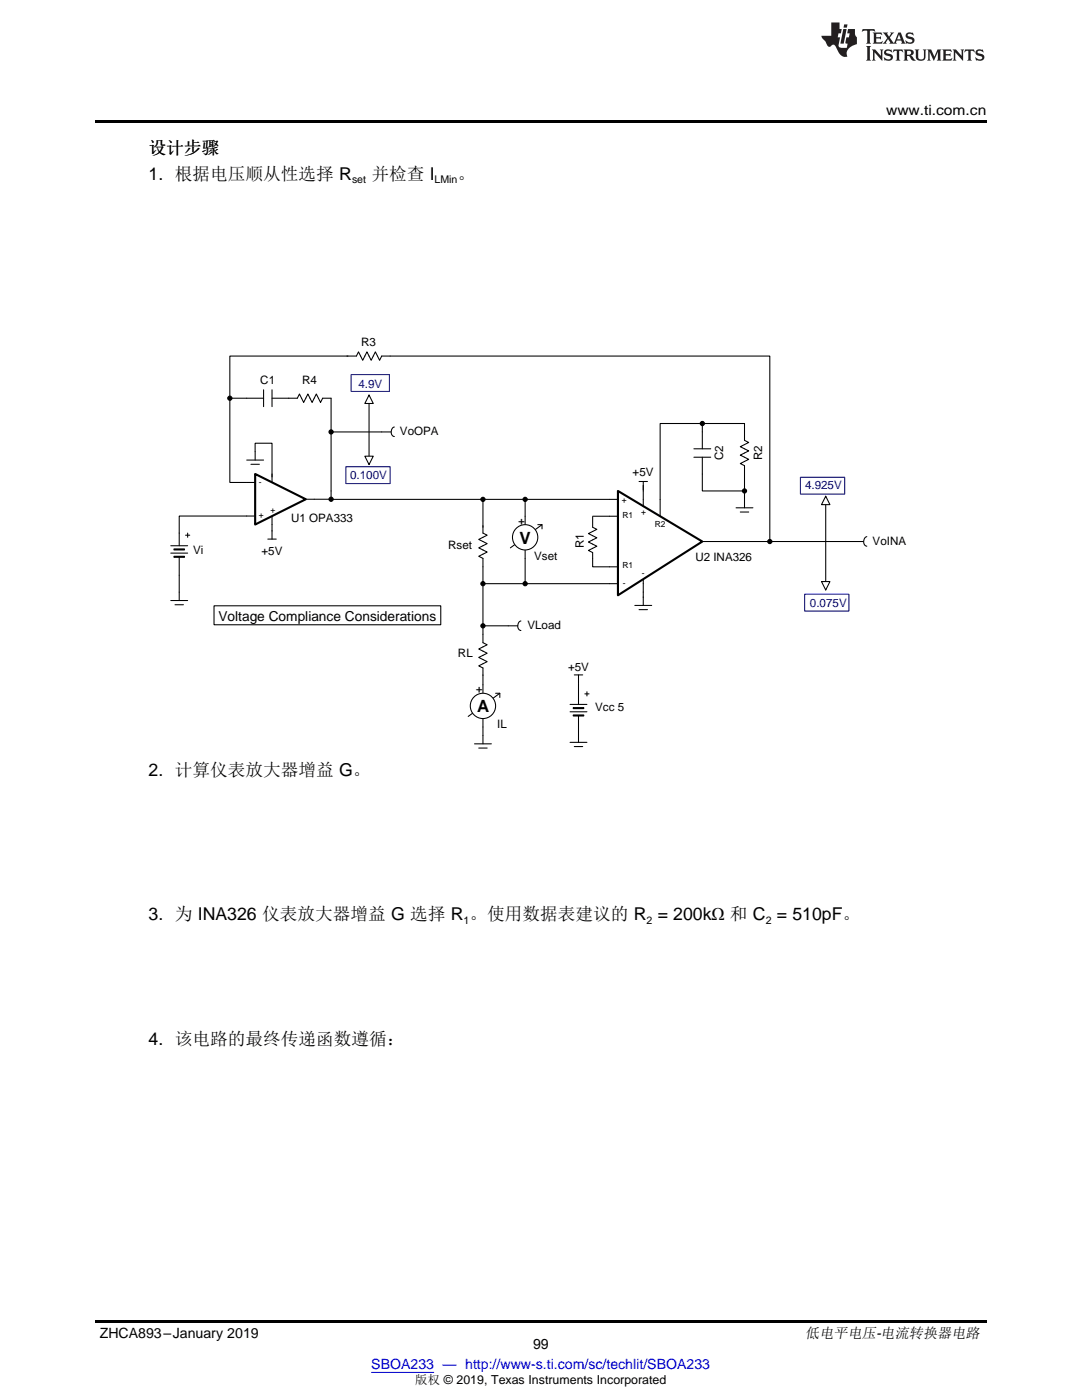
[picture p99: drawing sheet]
<svg xmlns="http://www.w3.org/2000/svg" width="216mm" height="279mm" viewBox="0 0 216 279" stroke-linecap="round" stroke-linejoin="round" font-family="sans-serif">
<defs><g id="words">
<g font-size="3.5">
<text x="29.6" y="30.7">设计步骤</text>
<text x="29.6" y="35.9">1. 根据电压顺从性选择 R</text>
<text x="74.1" y="35.9">并检查 I</text>
<text x="91.3" y="35.9">。</text>
<text x="29.6" y="154.9">2. 计算仪表放大器增益 G。</text>
<text x="29.6" y="183.7">3. 为 INA326 仪表放大器增益 G 选择 R 。使用数据表建议的 R = 200kΩ 和 C = 510pF。</text>
<text x="29.6" y="208.6">4. 该电路的最终传递函数遵循：</text>
</g>
<g font-size="3.4">
<text x="103.7" y="108.6">V</text>
<text x="95.2" y="142">A</text>
</g>
<text font-size="2.9" x="160.7" y="267.1">低电平电压-电流转换器电路</text>
<g font-size="2.8">
<text x="176.8" y="23">www.ti.com.cn</text>
<text x="19.9" y="267.1">ZHCA893–January 2019</text>
<text x="106.4" y="269.2">99</text>
</g>
<text font-size="2.8" fill="#00f" x="74.1" y="273.2">SBOA233 — http://www-s.ti.com/sc/techlit/SBOA233</text>
<text font-size="2.7" x="43.6" y="123.9">Voltage Compliance Considerations</text>
<text font-size="2.5" x="82.9" y="276.3">版权 © 2019, Texas Instruments Incorporated</text>
<g font-size="2.3">
<text x="72.1" y="69.1">R3</text>
<text x="51.9" y="76.6">C1</text>
<text x="60.3" y="76.6">R4</text>
<text x="79.8" y="86.9">VoOPA</text>
<text x="126.2" y="95.1">+5V</text>
<text x="144.3" y="91.8" transform="rotate(-90 144.3 91.8)">C2</text>
<text x="152.1" y="91.8" transform="rotate(-90 152.1 91.8)">R2</text>
<text x="58.1" y="104.2">U1 OPA333</text>
<text x="103.4" y="104.7">+</text>
<text x="38.6" y="110.6">Vi</text>
<text x="52.2" y="110.7">+5V</text>
<text x="89.5" y="109.5">Rset</text>
<text x="106.6" y="111.8">Vset</text>
<text x="116.5" y="109.4" transform="rotate(-90 116.5 109.4)">R1</text>
<text x="138.8" y="112">U2 INA326</text>
<text x="174.1" y="108.8">VoINA</text>
<text x="105.2" y="125.6">VLoad</text>
<text x="91.4" y="131.2">RL</text>
<text x="113.3" y="133.9">+5V</text>
<text x="95" y="138.3">+</text>
<text x="118.8" y="141.8">Vcc 5</text>
<text x="99.2" y="145.3">IL</text>
</g>
<g font-size="2.3" fill="#000080">
<text x="71.5" y="77.4">4.9V</text>
<text x="69.9" y="95.7">0.100V</text>
<text x="160.6" y="97.6">4.925V</text>
<text x="161.6" y="121.2">0.075V</text>
</g>
<g font-size="2.1">
<text x="70.2" y="36.6">set</text>
<text x="86.7" y="36.6">LMin</text>
<text x="92.5" y="184.4">1</text>
<text x="129" y="184.4">2</text>
<text x="152.8" y="184.4">2</text>
</g>
<g font-size="1.7">
<text x="51.6" y="96.7">-</text>
<text x="124.1" y="100.3">+</text>
<text x="51.7" y="103.5">+</text>
<text x="54" y="102.4">+</text>
<text x="124.2" y="103.3">R1</text>
<text x="127.9" y="102.8">+</text>
<text x="130.7" y="105.2">R2</text>
<text x="124.2" y="113.4">R1</text>
<text x="124.2" y="116.9">-</text>
<text x="128.1" y="114.9">-</text>
</g>
</g></defs>
<path d="M19 263.5h177.8v.6h-177.8z" fill="#000"/>
<g fill="#000">
<circle cx="45.9" cy="79.5" r=".42"/>
<circle cx="66.1" cy="99.6" r=".42"/>
<circle cx="66.1" cy="86.2" r=".42"/>
<circle cx="96.4" cy="99.7" r=".42"/>
<circle cx="104.8" cy="99.7" r=".42"/>
<circle cx="140.1" cy="84.5" r=".42"/>
<circle cx="148.6" cy="98" r=".42"/>
<circle cx="96.4" cy="116.5" r=".42"/>
<circle cx="104.8" cy="116.5" r=".42"/>
<circle cx="153.6" cy="108.1" r=".42"/>
<circle cx="96.4" cy="124.9" r=".42"/>
</g>
<g fill="none" stroke="#000" stroke-width=".21">
<path d="M49.2 91.8h3.4M50.1 92.7h1.7M50.9 90.1v1.7M127.5 96.1h1.7M128.4 96.1v1.7M148.6 99.7v1.6M34.1 119.8h3.3M35.8 118.2v1.6M53.4 107.6h1.7M54.3 105.9v1.7M128.4 119.1v1.7M146.9 101.3h3.3"/>
<path d="M147.7 102.2h1.7M34.9 120.7h1.7M114.6 134.7h1.7M115.4 134.7v1.7M116.7 138.5h.8M117.1 138.1v.8M126.7 120.8h3.3M127.5 121.7h1.7M94.7 148.5h3.4M95.5 149.3h1.7M96.4 146.8v1.7M113.7 140.6h3.4"/>
<path d="M113.7 148.2h3.4M114.6 149h1.7M115.4 146.5v1.7"/>
<circle cx="45.9" cy="79.5" r=".42"/>
<circle cx="66.1" cy="99.6" r=".42"/>
<circle cx="66.1" cy="86.2" r=".42"/>
<circle cx="96.4" cy="99.7" r=".42"/>
<circle cx="104.8" cy="99.7" r=".42"/>
<circle cx="140.1" cy="84.5" r=".42"/>
<circle cx="148.6" cy="98" r=".42"/>
<circle cx="96.4" cy="116.5" r=".42"/>
<circle cx="104.8" cy="116.5" r=".42"/>
<circle cx="153.6" cy="108.1" r=".42"/>
<circle cx="96.4" cy="124.9" r=".42"/>
</g>
<path d="M114.4 141.2h2.1v.2h-2.1z" fill-rule="evenodd" fill="#fff"/>
<path d="M113.7 142.1h3.4M114.4 141.2h2.1v.2h-2.1z" fill="none" stroke="#000" stroke-width=".21"/>
<path d="M114.4 142.7h2.1v.2h-2.1z" fill-rule="evenodd" fill="#fff"/>
<g fill="none" stroke="#000" stroke-width=".21">
<path d="M49.2 79.5h3.4M52.6 77.8v3.4M54.3 77.8v3.4M54.3 79.5h3.3M69.2 71.1h1.9l.4-.9 .9 1.7 .8-1.7 .9 1.7 .8-1.7 .8 1.7 .5-.8h1.6M96.4 104.9v1.5l.8 .4-1.7 .9 1.7 .8-1.7 .8 1.7 .9-1.7 .8 .9 .4v1.7M104.8 103v1.7M104.8 109.8v1.6M107.3 104.7h.9v.9M108.2 104.7l-6.4 4.6M170.4 108.1h1.9M173 107.1a1.02 1.02 0 0 0-.7 1 1.02 1.02 0 0 0 .7 .9"/>
<path d="M115.4 138.1v2.5M114.4 142.7h2.1v.2h-2.1zM115.4 142.9v3.6"/>
</g>
<circle cx="104.8" cy="107.2" r="2.53" fill="#fff"/>
<g fill="none" stroke="#000" stroke-width=".21">
<path d="M96.4 136.7v1.7M98.9 138.4h.8v.8M99.7 138.4l-6.3 4.6M96.4 143.4v1.7"/>
<circle cx="104.8" cy="107.2" r="2.53"/>
</g>
<circle cx="96.4" cy="140.9" r="2.52" fill="#fff"/>
<g fill="none" stroke="#000" stroke-width=".21">
<path d="M76.2 86.2h1.8M78.7 85.2a1.02 1.02 0 0 0-.6 1 1.02 1.02 0 0 0 .6 .9M121.6 99.7h1.7M128.4 98v1.7M131.7 99.7v3.3M138.5 89.6h3.3M138.5 91.2h3.3M140.1 86.2v3.4M140.1 91.2v3.4M148.6 86.2v1.7l.8 .4-1.7 .8 1.7 .9-1.7 .8 1.7 .9-1.7 .8 .9 .4v1.7M121.6 113.1h1.7M121.6 116.5h1.7"/>
<path d="M121.6 103h1.7M128.4 116.5v1.7M140.1 108.1h1.7"/>
<circle cx="96.4" cy="140.9" r="2.52"/>
</g>
<path d="M123.3 98l16.8 10.1-16.8 10.7z" fill="#fff"/>
<path d="M123.3 98l16.8 10.1-16.8 10.7z" fill="none" stroke="#000" stroke-width=".42"/>
<path d="M57.6 79.5h1.7l.5-.9 .8 1.7 .8-1.7 .9 1.7 .8-1.7 .9 1.7 .4-.8h1.7M49.2 96.3h1.7M54.3 94.6v1.7M61 99.6h1.7M128.4 99.7v1.4M49.2 103h1.7M54.3 103v1.7M118.3 103.1v2.1l.8 .4-1.7 .9 1.7 .8-1.7 .9 1.7 .8-1.7 .9 .9 .4v1.1M128.4 115.6v.9" fill="none" stroke="#000" stroke-width=".21"/>
<path d="M50.9 94.6l10.1 5-10.1 5.1z" fill="#fff"/>
<path d="M50.9 94.6l10.1 5-10.1 5.1z" fill="none" stroke="#000" stroke-width=".42"/>
<path d="M34.1 108.9h3.3M37 106.8h.9M37.4 106.4v.8M96.4 126.6v1.7l.8 .4-1.7 .8 1.7 .9-1.7 .8 1.7 .8-1.7 .9 .9 .4v1.5" fill="none" stroke="#000" stroke-width=".21"/>
<path d="M34.7 109.5h2.1v.3h-2.1z" fill-rule="evenodd" fill="#fff"/>
<path d="M34.1 110.4h3.3M34.7 109.5h2.1v.3h-2.1z" fill="none" stroke="#000" stroke-width=".21"/>
<path d="M34.7 111h2.1v.2h-2.1z" fill-rule="evenodd" fill="#fff"/>
<g fill="none" stroke="#000" stroke-width=".21">
<path d="M45.9 79.5v16.8h3.3M45.9 79.5h3.3M66.1 79.5v6.7M69.4 71.1h-23.5v8.4M77.8 71.1h75.8v37h-11.8M50.9 90.1v-1.6h3.4v6.7M62.7 99.6h3.4M76.2 86.2h-10.1v13.5h30.3M96.4 99.7v5.5M96.4 99.7h8.4v3.3M104.8 99.7h16.8M128.4 96.9v1.1"/>
<path d="M140.1 94.6v3.4h8.5v1.7M140.1 84.5v1.7M148.6 94.6v3.4M148.6 86.2v-1.7h-16.9v15.2M164.8 99v18.7M34.7 111h2.1v.2h-2.1zM35.8 111.2v7M49.2 103h-13.4v5.9M54.3 104.7v1.3M96.4 113.1v3.4M96.4 116.5v8.4h6.9M104.8 116.5h16.8"/>
<path d="M104.8 111.4v5.1h-8.4M118.3 111.4v1.7h3.3M118.3 103h3.3M128.4 118.2v1M153.6 108.1h16.8M42.7 120.9h45.2v3.8h-45.2zM96.4 124.9v1.7M96.4 134.7v2M103.9 123.9a1.02 1.02 0 0 0-.6 1 1.02 1.02 0 0 0 .6 .9M115.4 136.4v1.7M96.4 145.1v1.7"/>
</g>
<path d="M70.1 74.8h7.6v3.3h-7.6zM69 93.1h8.8v3.4h-8.8zM159.7 95.2h8.8v3.4h-8.8zM160.6 118.6h8.8v3.4h-8.8z" fill="none" stroke="#000080" stroke-width=".21"/>
<path d="M164.8 99l.8 1.7h-1.7z" fill="#fff"/>
<path d="M164.8 99l.8 1.7h-1.7z" fill="none" stroke="#000" stroke-width=".21"/>
<path d="M163.9 116.1h1.7l-.8 1.6z" fill="#fff"/>
<path d="M73.6 78.8v13.9M163.9 116.1h1.7l-.8 1.6z" fill="none" stroke="#000" stroke-width=".21"/>
<path d="M73.6 78.8l.9 1.7h-1.7z" fill="#fff"/>
<path d="M73.6 78.8l.9 1.7h-1.7z" fill="none" stroke="#000" stroke-width=".21"/>
<path d="M72.8 91h1.7l-.9 1.7z" fill="#fff"/>
<path d="M72.8 91h1.7l-.9 1.7z" fill="none" stroke="#000" stroke-width=".21"/>
<path d="M19 24h177.8v.6h-177.8z" fill="#000"/>
<g fill="#231f20">
<path d="M172.1 5.8l-.1 .6 .5-.3h.5v.2v2.1l-.2 .3h1l-.2-.3v-2.1v-.2h.6l.4 .3-.1-.6zM174.1 6.5l.3 .4v1.5l-.3 .3h1.9l.1-.5a1.04 1.04 0 0 1-1.3 .1v-.6h.6l.4 .2v-.7l-.4 .2h-.6l.1-.6h.7l.4 .2-.1-.5zM176.1 6.5l.9 1.1-.9 1.1h.8l-.1-.2 .4-.7 .4 .7-.2 .2h1.6l-.2-.2 .1-.4h.9l.2 .4-.2 .2h.9l-.2-.3-.8-1.9h-.5l-.9 2.1-.7-1.1 .8-1h-.8l.1 .3-.3 .5-.4-.6 .2-.2zM179.4 6.9l.3 .9h-.7zM180.9 6.6a.63 .63 0 0 0-.2 .7 .63 .63 0 0 0 .6 .4l.6 .2 .1 .2a.75 .75 0 0 1-.7 .4 .75 .75 0 0 1-.6-.5l.1 .7 .2-.1a1.11 1.11 0 0 0 1.5-.5 1.13 1.13 0 0 0-1.3-.9l-.1-.3a1.04 1.04 0 0 1 1.2 .2l-.1-.6-.2 .1-.5-.1zM172.8 9.2l.3 .3v2.2l-.3 .4h1l-.2-.4v-2.2l.2-.3zM174 9.9l.2 .3v1.5l-.2 .4h.7l-.2-.4v-1.3l1.6 1.7v-1.9l.2-.3h-.7l.2 .3v.9l-1.2-1.2zM176.6 10a.62 .62 0 0 0-.2 .7 .62 .62 0 0 0 .6 .4l.6 .2 .1 .2a.76 .76 0 0 1-.7 .4 .76 .76 0 0 1-.6-.5l.1 .7 .1-.1a1.11 1.11 0 0 0 1.6-.6 1.13 1.13 0 0 0-1.3-.8l-.1-.3a1.04 1.04 0 0 1 1.2 .1l-.1-.5-.2 .1-.5-.2zM178.3 9.9l-.1 .6a.61 .61 0 0 1 .7-.3v1.5l-.2 .4h1l-.3-.4v-1.5a.63 .63 0 0 1 .8 .3l-.1-.6zM180.3 9.9l.2 .3v1.5l-.2 .4h.9l-.2-.2v-.7l.6 .2a.76 .76 0 0 0 1.1 .6l-1-.9a.58 .58 0 0 0 .6-.6 .58 .58 0 0 0-.5-.6zM181 10.2l.1-.1a.45 .45 0 0 1 .6 .1 .45 .45 0 0 1 .1 .5l-.8 .2zM182.5 9.9l.2 .2a2.17 2.17 0 0 0 .4 1.9 .99 .99 0 0 0 1.6-.7v-1.1l.2-.3h-.8l.2 .2a1.92 1.92 0 0 1-.2 1.7 .6 .6 0 0 1-.9-.5v-1.1l.2-.3zM185 9.9l.2 .3v1.5l-.2 .4h.7l-.2-.4v-1.4l.8 1.8 .8-1.8v1.4l-.2 .4h1l-.3-.4v-1.5l.3-.3h-.8l-.7 1.4-.6-1.4zM188 9.9l.2 .3v1.5l-.2 .4h1.8l.2-.6a1.04 1.04 0 0 1-1.3 .2v-.6h.6l.4 .1v-.6l-.4 .2h-.6l.1-.6h.7l.4 .2-.1-.5zM190.1 9.9l.2 .3v1.5l-.2 .4h.7l-.2-.4v-1.3l1.6 1.7v-1.9l.2-.3h-.7l.2 .3v.9l-1.1-1.2zM192.6 9.9l-.1 .6a.61 .61 0 0 1 .7-.3v1.5l-.2 .4h.9l-.2-.4v-1.5a.63 .63 0 0 1 .8 .3l-.2-.6zM194.9 10a.62 .62 0 0 0-.2 .7 .62 .62 0 0 0 .6 .4l.5 .2 .2 .2a.76 .76 0 0 1-.7 .4 .76 .76 0 0 1-.7-.5l.2 .7 .1-.1a1.11 1.11 0 0 0 1.5-.6 1.13 1.13 0 0 0-1.2-.8l-.1-.3a1.04 1.04 0 0 1 1.2 .1l-.2-.5-.2 .1-.5-.2z"/>
<path d="M165.9 4.5v2.6h-2l.1 .4 .8 .9a.91 .91 0 0 0 .9 .9 .56 .56 0 0 1 .5-.4 .56 .56 0 0 1 .5 .3l.4 .8a1.53 1.53 0 0 0 2 1.3 1.54 1.54 0 0 1 1-2.1l.9-.4-.1-1.4a1.52 1.52 0 0 1-.3-1.6h-1.4l-.2 .9h.5l-.1 .8h-.5l-.2 .9v.2l.4 .1-.1 .9a1.93 1.93 0 0 1-1.7-.3l.3-1.8h-.4l.1-.8h.5l.2-.9h-.5v-1.3zM168.3 5.8l-.6 2.9h.7l.5-2.9zM168.4 4.9l-.1 .6h.7l.1-.6z"/>
</g>
<path d="M74.1 273.9h12.5" fill="none" stroke="#00f" stroke-width=".2"/>
<use href="#words"/>
</svg>
